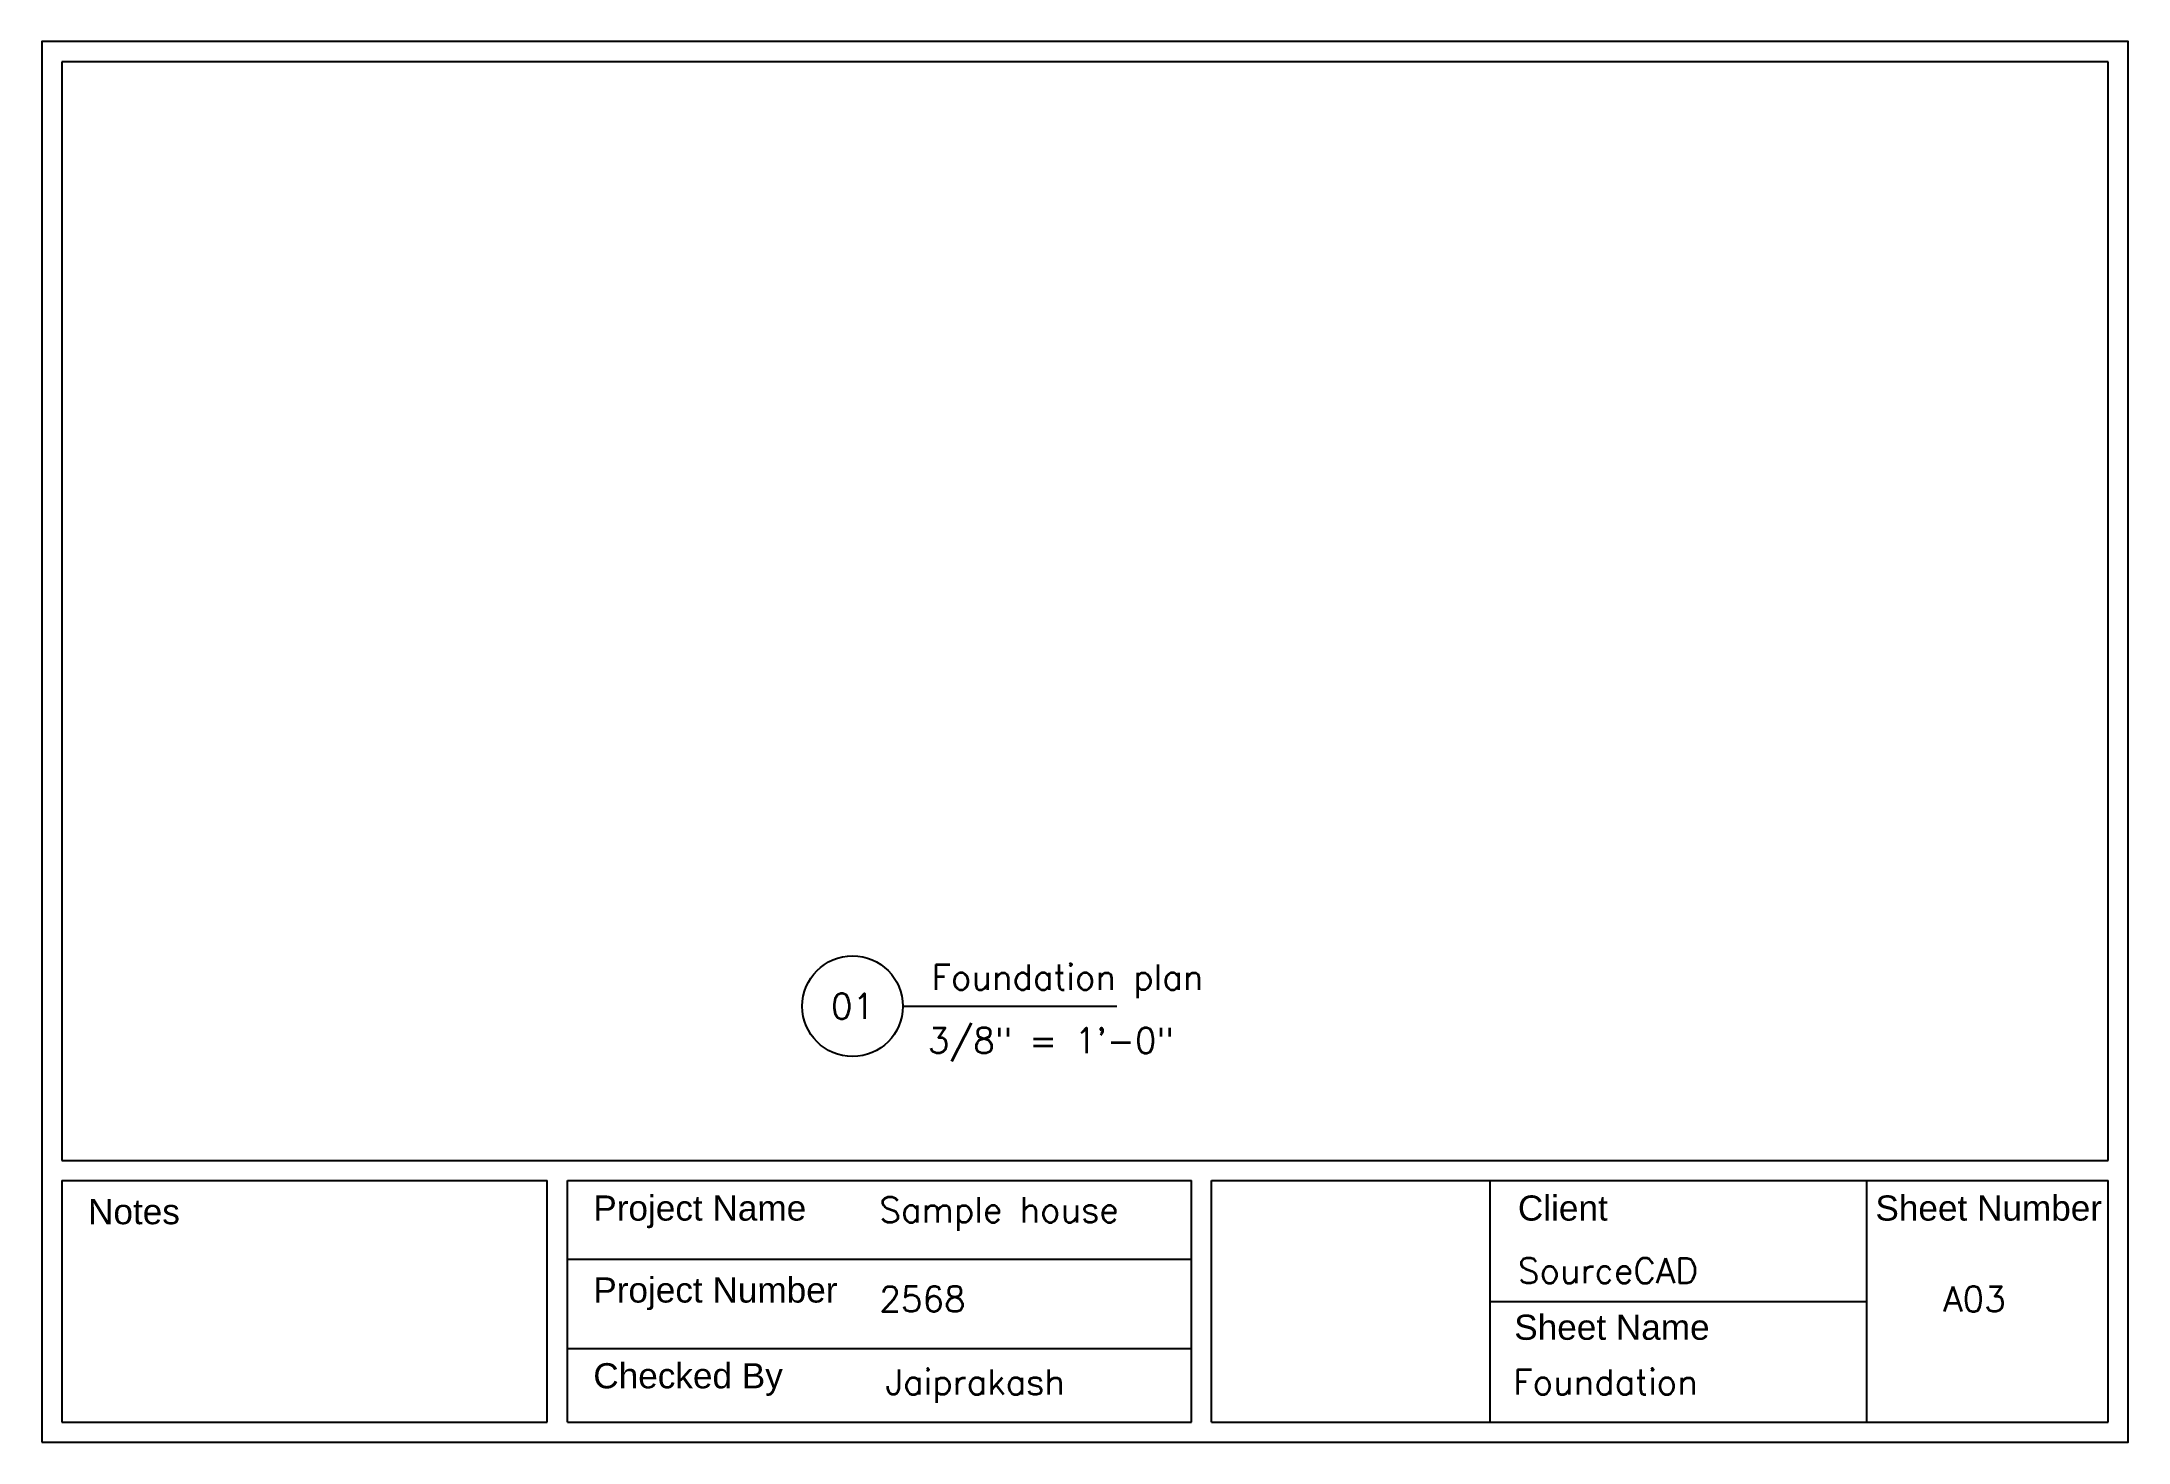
# Paper-space layout 'A03 Foundation' of a CAD drawing. Header units: inches. Extents: x 0.1 to 10.4, y 0.1 to 7.
import ezdxf
from ezdxf.enums import TextEntityAlignment as Align

# ---------------------------------------------------------------- set-up
doc = ezdxf.new("R2010")
doc.units = ezdxf.units.IN
doc.header["$MEASUREMENT"] = 0
doc.layers.add('VP', color=7, linetype='Continuous')
doc.layers.get('VP').freeze()
doc.styles.add('Fields', font='simplex.shx', dxfattribs={"height": 0.125})
doc.styles.get("Standard").update_dxf_attribs({"font": 'arial.ttf'})

# ---------------------------------------------------------------- blocks, each defined once
blk = doc.blocks.new('Label block')
blk.add_line((0.558, -0.75), (1.621, -0.75))
blk.add_circle((0.308, -0.75), 0.25)
at = {"style": 'Fields'}
for tag, p in [('VTITLE', (0.7, -0.668)), ('VPSCALE', (0.682, -0.983))]:
    blk.add_attdef(tag, p, '', height=0.125, dxfattribs=at)
blk.add_attdef('VNUM', text='', height=0.125, dxfattribs=at).set_placement((0.308, -0.75), align=Align.MIDDLE_CENTER)

psp = doc.layouts.new('A03 Foundation')

# ---------------------------------------------------------------- linework, layer by layer
for p, q in [((10.342, 6.91), (0.177, 6.91)), ((0.177, 6.91), (0.177, 1.453)), ((10.342, 1.453), (10.342, 6.91)), ((0.177, 1.453), (10.342, 1.453)), ((0.177, 1.353), (2.588, 1.353)), ((0.177, 1.353), (0.177, 0.153)), ((2.588, 0.153), (2.588, 1.353)), ((2.688, 0.153), (2.688, 1.353)), ((2.688, 1.353), (5.788, 1.353)), ((5.788, 0.153), (5.788, 1.353)), ((5.888, 0.153), (5.888, 1.353)), ((5.888, 1.353), (10.342, 1.353)), ((7.271, 1.353), (7.271, 0.153)), ((9.141, 1.353), (9.141, 0.153)), ((10.342, 0.153), (10.342, 1.353)), ((2.688, 0.963), (5.788, 0.963)), ((7.271, 0.753), (9.141, 0.753)), ((2.688, 0.519), (5.788, 0.519)), ((0.177, 0.153), (2.588, 0.153)), ((2.688, 0.153), (5.788, 0.153)), ((5.888, 0.153), (10.342, 0.153))]:
    psp.add_line(p, q)
psp.add_lwpolyline([(0.077, 0.053), (10.442, 0.053), (10.442, 7.01), (0.077, 7.01)], close=True)

# ---------------------------------------------------------------- block references
psp.add_blockref('Label block', (3.797, 2.969)).add_auto_attribs({'VPSCALE': '3/8" = 1\'-0"', 'VTITLE': 'Foundation plan', 'VNUM': '01'})

# ---------------------------------------------------------------- texts
at = {"char_height": 0.125, "attachment_point": 1}
for s, width, insert in [('Notes', 0.92937, (0.307, 1.261)), ('Project Name', 1.8675, (2.817, 1.279)), ('Client', 1.8675, (7.41, 1.279)), ('Sheet Number', 1.27429, (9.186, 1.279)), ('Project Number', 1.8675, (2.817, 0.872)), ('Sheet Name', 1.8675, (7.392, 0.687)), ('Checked By', 1.8675, (2.817, 0.446))]:
    psp.add_mtext_dynamic_manual_height_columns(s, width=width, gutter_width=0.938, heights=[0], dxfattribs=dict(at, insert=insert))
at = {"char_height": 0.125, "attachment_point": 1, "style": 'Fields'}
for s, insert in [('Sample house', (4.238, 1.27)), ('SourceCAD', (7.41, 0.968)), ('2568', (4.238, 0.827)), ('A03', (9.523, 0.827)), ('Jaiprakash', (4.27, 0.415)), ('Foundation', (7.387, 0.415))]:
    psp.add_mtext(s, dxfattribs=dict(at, insert=insert))

# ---------------------------------------------------------------- viewports
at = {"layer": 'VP'}
vp = psp.add_viewport(center=(5.835, 4.609), size=(4.076, 3.39248), view_center_point=(112.741, 149.424), view_height=108.55934, dxfattribs=at)
vp.frozen_layers = ['0', 'VP']

doc.saveas('drawing.dxf')
